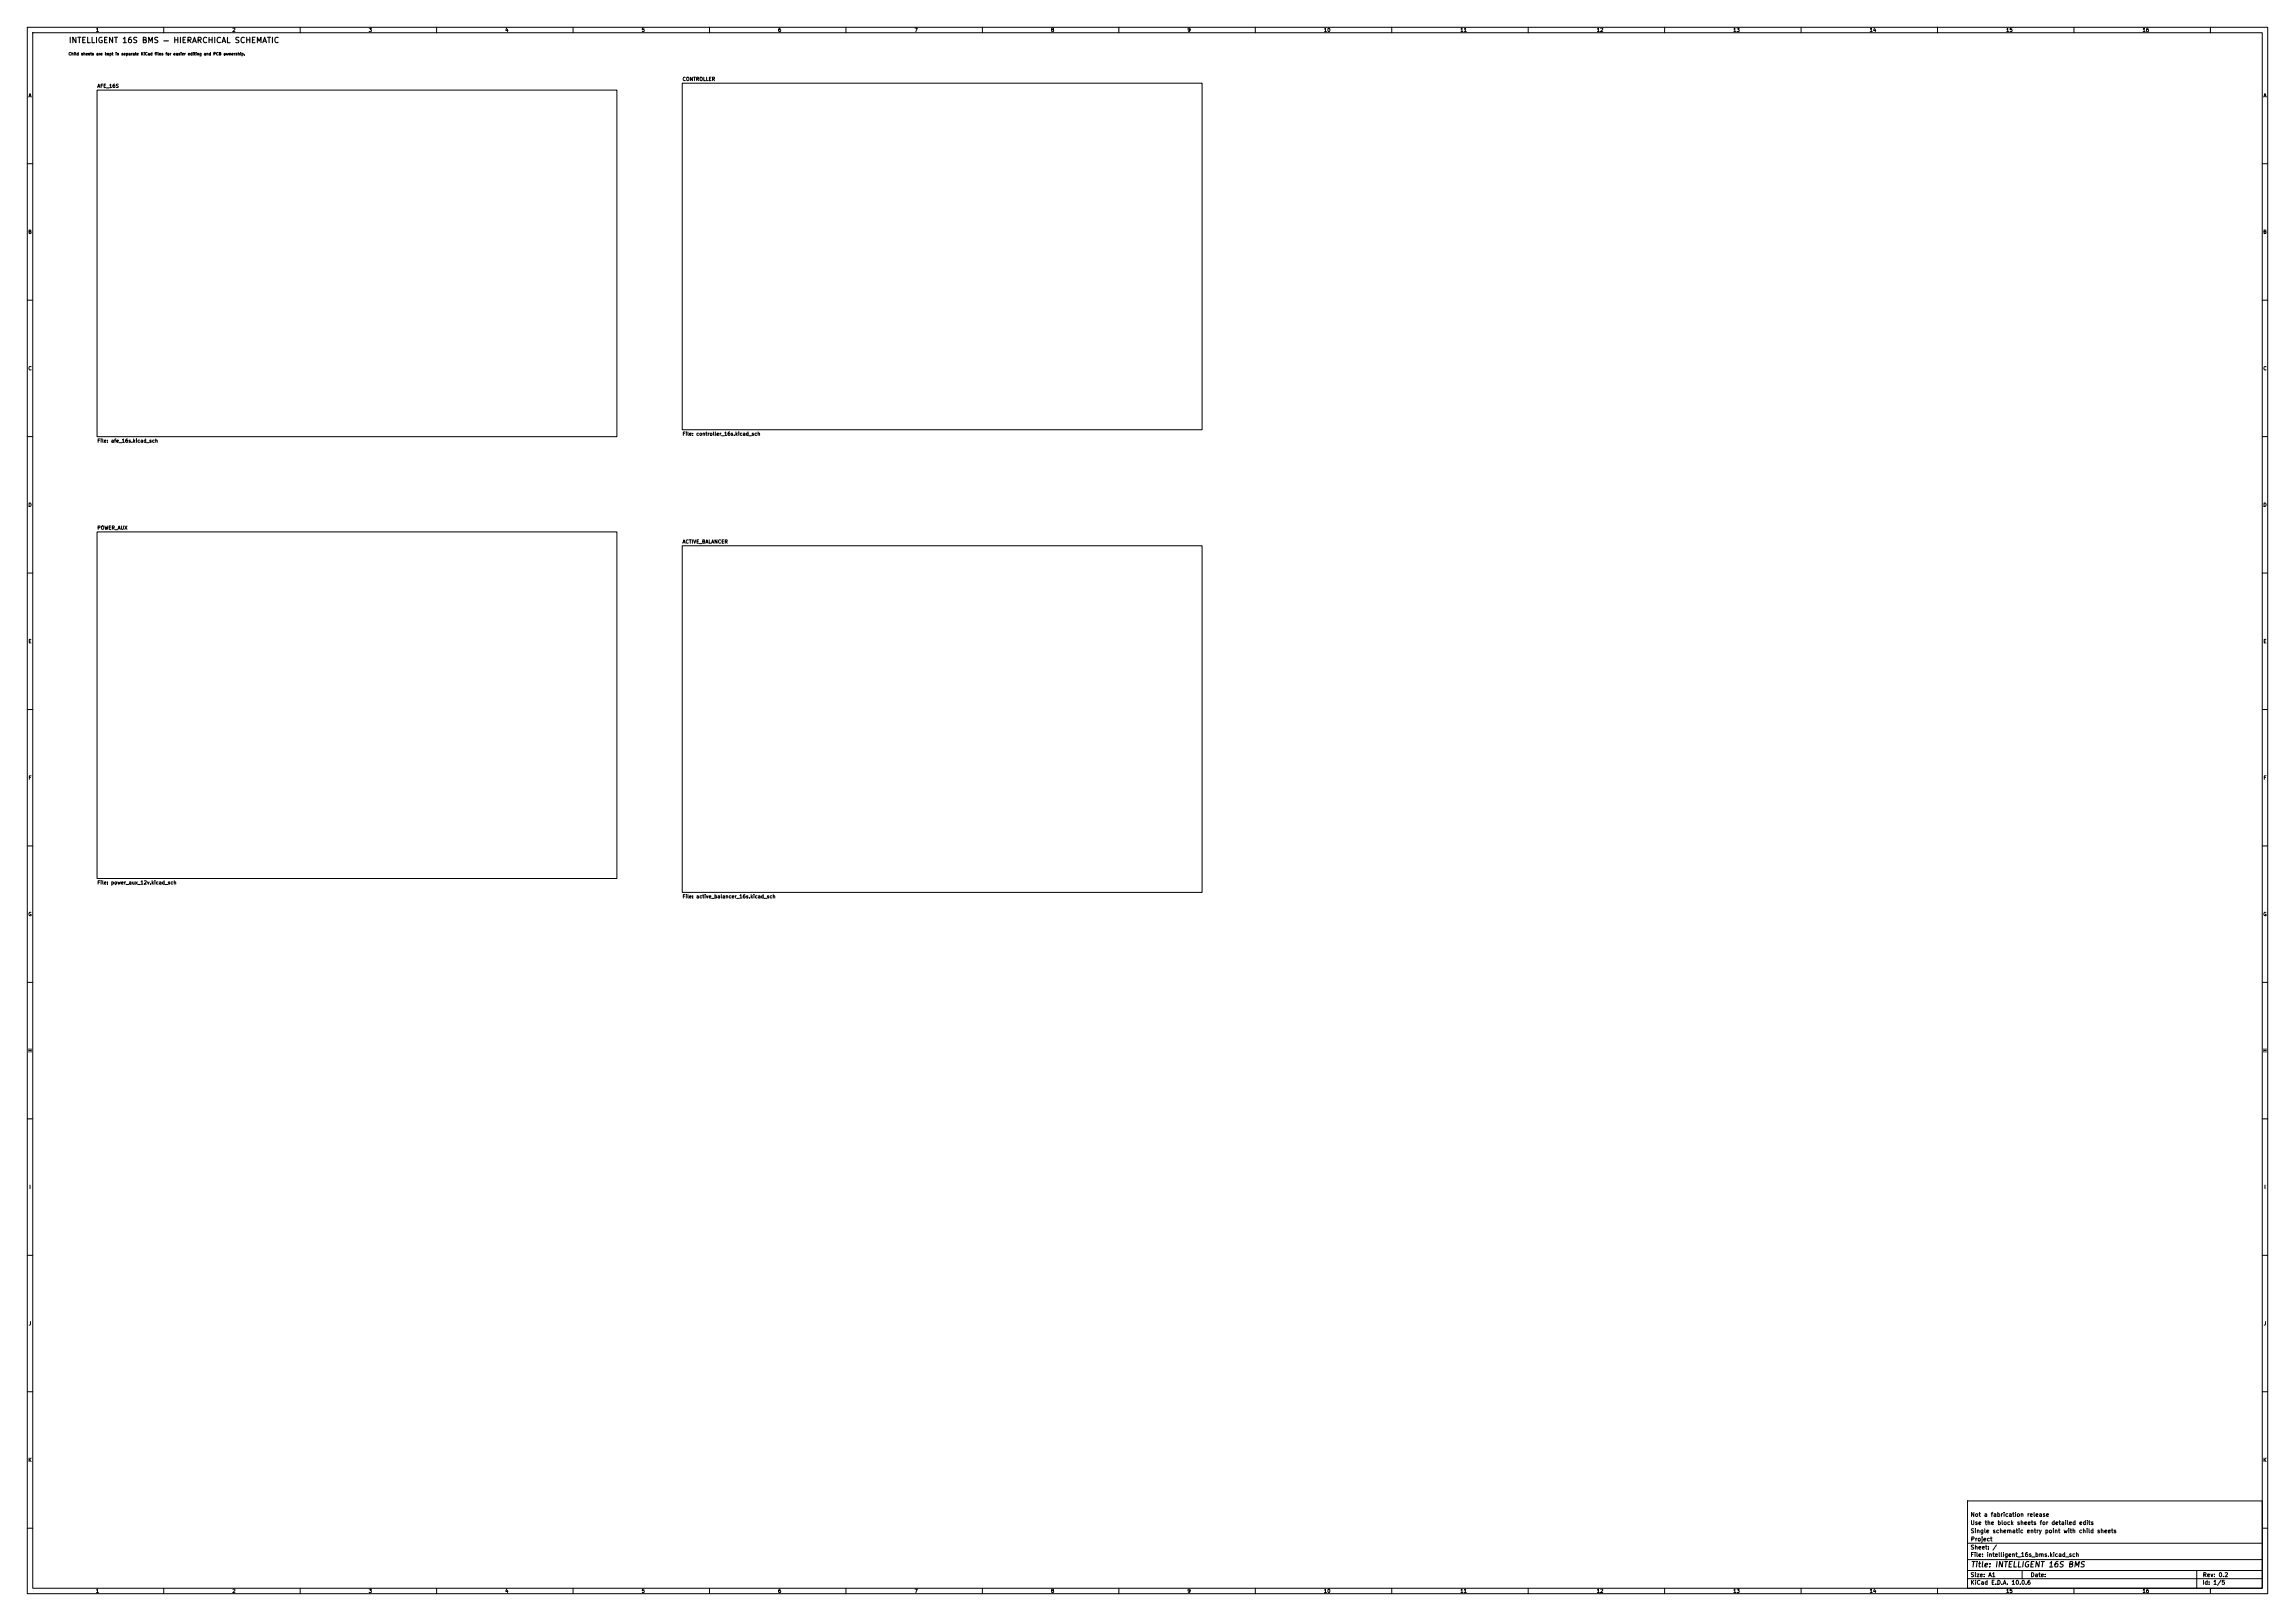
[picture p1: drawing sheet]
<svg xmlns="http://www.w3.org/2000/svg" width="841mm" height="594mm" viewBox="0 0 841 594" stroke-linecap="round" stroke-linejoin="round" font-family="sans-serif">
<defs><g id="words">
<g font-size="2">
<text x="25.1" y="16.3">INTELLIGENT 16S BMS — HIERARCHICAL SCHEMATIC</text>
<text x="722" y="574.8">Title: INTELLIGENT 16S BMS</text>
</g>
<g font-size="1.5">
<text x="721.9" y="556.1">Not a fabrication release</text>
<text x="721.9" y="562.1">Single schematic entry point with child sheets</text>
<text x="721.9" y="559.1">Use the block sheets for detailed edits</text>
<text x="721.9" y="568.1">Sheet: /</text>
<text x="722" y="565.1">Project</text>
<text x="721.9" y="570.8">File: intelligent_16s_bms.kicad_sch</text>
<text x="721.9" y="581">KiCad E.D.A. 10.0.6</text>
<text x="721.9" y="578.2">Size: A1</text>
<text x="743.9" y="578.2">Date:</text>
<text x="806.9" y="581">Id: 1/5</text>
<text x="807" y="578.2">Rev: 0.2</text>
</g>
<g font-size="1.3">
<text x="35" y="12">1</text>
<text x="85" y="12">2</text>
<text x="135" y="12">3</text>
<text x="185" y="12">4</text>
<text x="235" y="12">5</text>
<text x="285" y="12">6</text>
<text x="335" y="12">7</text>
<text x="385" y="12">8</text>
<text x="435" y="12">9</text>
<text x="485" y="12">10</text>
<text x="535" y="12">11</text>
<text x="585" y="12">12</text>
<text x="635" y="12">13</text>
<text x="685" y="12">14</text>
<text x="735" y="12">15</text>
<text x="785" y="12">16</text>
<text x="250" y="29.9">CONTROLLER</text>
<text x="10.3" y="36">A</text>
<text x="35.5" y="32.5">AFE_16S</text>
<text x="829.3" y="36">A</text>
<text x="10.2" y="86">B</text>
<text x="829.2" y="86">B</text>
<text x="10.2" y="136">C</text>
<text x="829.2" y="136">C</text>
<text x="250" y="159.9">File: controller_16s.kicad_sch</text>
<text x="35.5" y="162.5">File: afe_16s.kicad_sch</text>
<text x="10.2" y="186">D</text>
<text x="829.2" y="186">D</text>
<text x="35.5" y="194.4">POWER_AUX</text>
<text x="250" y="199.5">ACTIVE_BALANCER</text>
<text x="10.3" y="236">E</text>
<text x="829.3" y="236">E</text>
<text x="10.3" y="286">F</text>
<text x="829.3" y="286">F</text>
<text x="35.5" y="324.4">File: power_aux_12v.kicad_sch</text>
<text x="250" y="329.5">File: active_balancer_16s.kicad_sch</text>
<text x="10.2" y="336">G</text>
<text x="829.2" y="336">G</text>
<text x="10.2" y="386">H</text>
<text x="829.2" y="386">H</text>
<text x="10.6" y="436">I</text>
<text x="829.6" y="436">I</text>
<text x="10.4" y="486">J</text>
<text x="829.4" y="486">J</text>
<text x="10.2" y="536">K</text>
<text x="829.2" y="536">K</text>
<text x="35" y="584">1</text>
<text x="85" y="584">2</text>
<text x="135" y="584">3</text>
<text x="185" y="584">4</text>
<text x="235" y="584">5</text>
<text x="285" y="584">6</text>
<text x="335" y="584">7</text>
<text x="385" y="584">8</text>
<text x="435" y="584">9</text>
<text x="485" y="584">10</text>
<text x="535" y="584">11</text>
<text x="585" y="584">12</text>
<text x="635" y="584">13</text>
<text x="685" y="584">14</text>
<text x="735" y="584">15</text>
<text x="785" y="584">16</text>
</g>
<text font-size="1" x="25" y="20.5">Child sheets are kept in separate KiCad files for easier editing and PCB ownership.</text>
</g></defs>
<g fill="none" stroke="#000" stroke-width=".37">
<path d="M10 10h821v574h-821zM12 12h817v570h-817zM60 10v2M110 10v2M160 10v2M210 10v2M260 10v2M310 10v2M360 10v2M410 10v2M460 10v2M510 10v2"/>
<path d="M560 10v2M610 10v2M660 10v2M710 10v2M760 10v2M810 10v2M35.6 33h190.5v127h-190.5zM250 30.5h190.5v127h-190.5zM10 60h2M829 60h2M10 110h2M829 110h2"/>
<path d="M10 160h2M829 160h2M35.6 194.9h190.5v127h-190.5zM250 200h190.5v127h-190.5zM10 210h2M829 210h2M10 260h2M829 260h2M10 310h2M829 310h2M10 360h2M829 360h2"/>
<path d="M10 410h2M829 410h2M10 460h2M829 460h2M10 510h2M829 510h2M10 560h2M721 550h108v32h-108zM829 560h2M721 578.5h108M721 575.5h108M721 571.5h108"/>
<path d="M721 565.5h108M741 575.5v3M805 575.5v6.5M60 582v2M110 582v2M160 582v2M210 582v2M260 582v2M310 582v2M360 582v2M410 582v2M460 582v2"/>
<path d="M510 582v2M560 582v2M610 582v2M660 582v2M710 582v2M760 582v2M810 582v2"/>
</g>
<use href="#words"/>
</svg>
